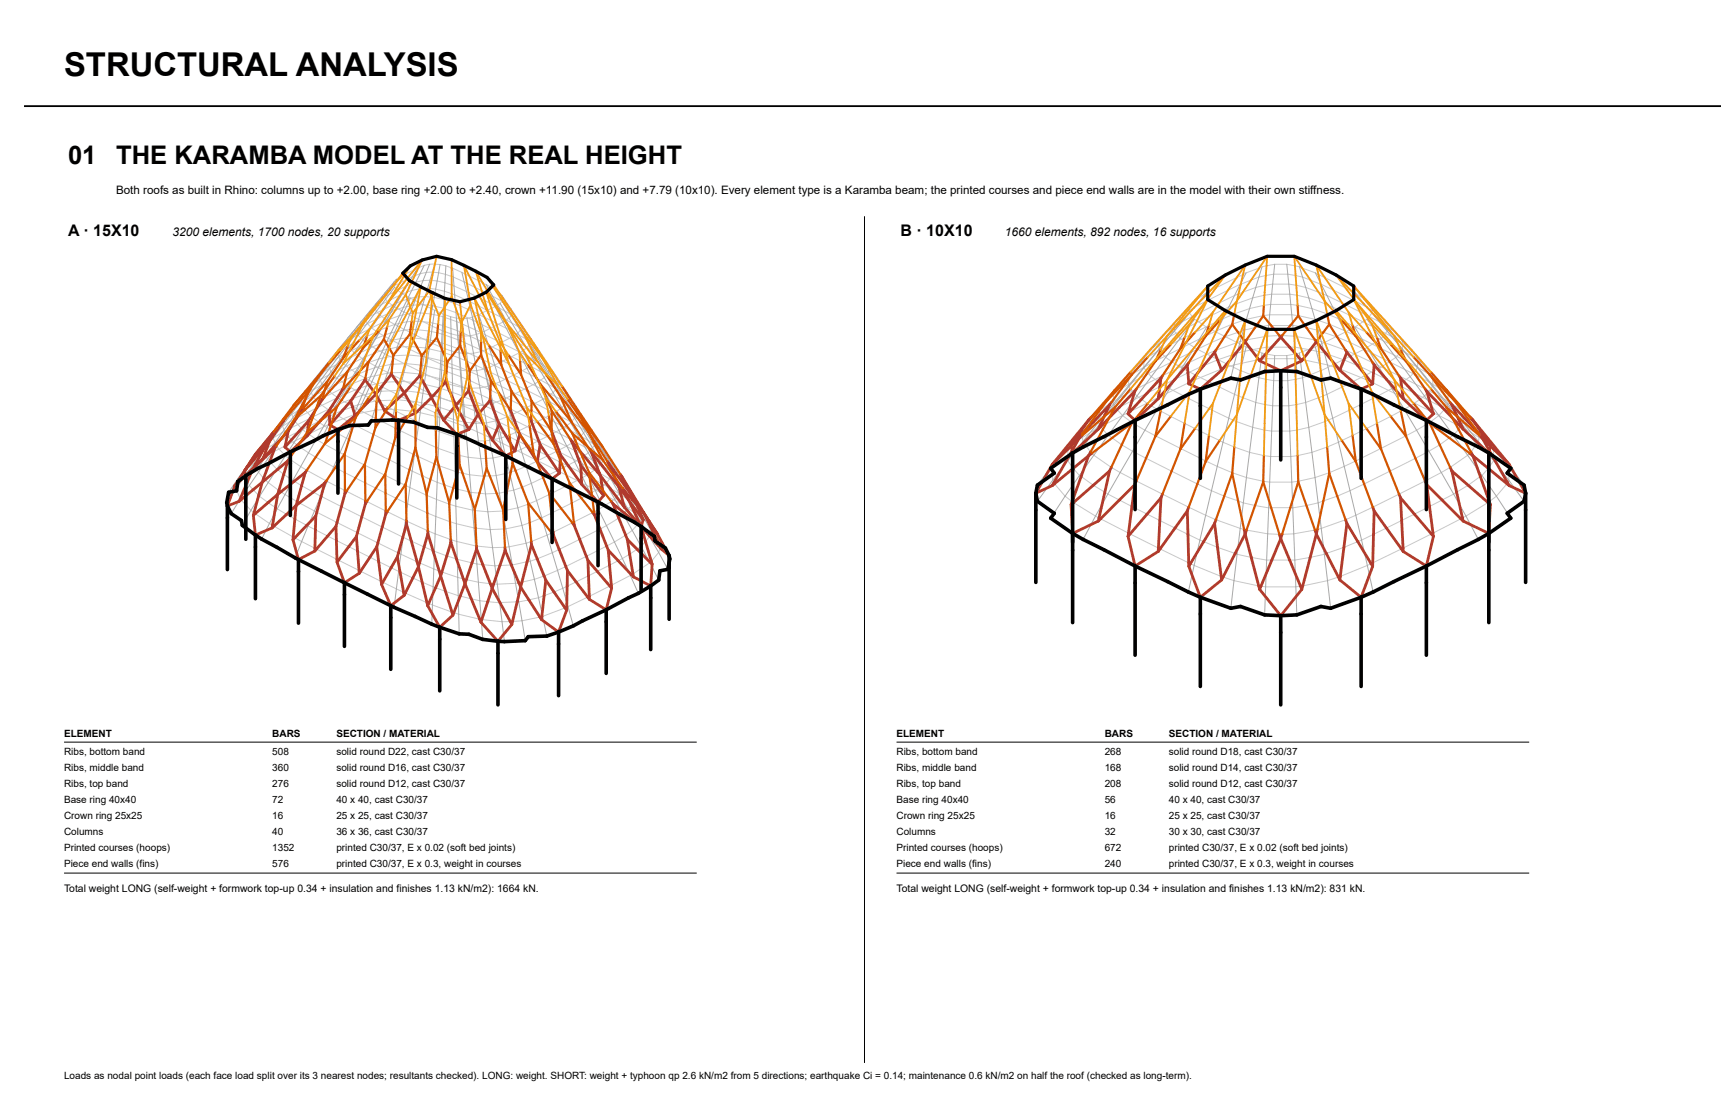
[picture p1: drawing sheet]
<svg xmlns="http://www.w3.org/2000/svg" width="432mm" height="279mm" viewBox="0 0 432 279" stroke-linecap="round" stroke-linejoin="round" font-family="sans-serif">
<defs><g id="words">
<text font-size="8.2" x="16" y="19">STRUCTURAL ANALYSIS</text>
<g font-size="6.4">
<text x="17" y="41">01</text>
<text x="29" y="41">THE KARAMBA MODEL AT THE REAL HEIGHT</text>
</g>
<g font-size="4">
<text x="17" y="59">A · 15X10</text>
<text x="224.9" y="59">B · 10X10</text>
</g>
<g font-size="3">
<text x="43" y="59">3200 elements, 1700 nodes, 20 supports</text>
<text x="250.9" y="59">1660 elements, 892 nodes, 16 supports</text>
</g>
<text font-size="2.9" x="29" y="48.5">Both roofs as built in Rhino: columns up to +2.00, base ring +2.00 to +2.40, crown +11.90 (15x10) and +7.79 (10x10). Every element type is a Karamba beam; the printed courses and piece end walls are in the model with their own stiffness.</text>
<g font-size="2.6">
<text x="16" y="222.6">Total weight LONG (self-weight + formwork top-up 0.34 + insulation and finishes 1.13 kN/m2): 1664 kN.</text>
<text x="223.9" y="222.6">Total weight LONG (self-weight + formwork top-up 0.34 + insulation and finishes 1.13 kN/m2): 831 kN.</text>
</g>
<g font-size="2.5">
<text x="16" y="184">ELEMENT</text>
<text x="68" y="184">BARS</text>
<text x="84" y="184">SECTION / MATERIAL</text>
<text x="223.9" y="184">ELEMENT</text>
<text x="275.9" y="184">BARS</text>
<text x="291.9" y="184">SECTION / MATERIAL</text>
<text x="16" y="188.6">Ribs, bottom band</text>
<text x="68" y="188.6">508</text>
<text x="84" y="188.6">solid round D22, cast C30/37</text>
<text x="223.9" y="188.6">Ribs, bottom band</text>
<text x="275.9" y="188.6">268</text>
<text x="291.9" y="188.6">solid round D18, cast C30/37</text>
<text x="16" y="192.6">Ribs, middle band</text>
<text x="16" y="196.6">Ribs, top band</text>
<text x="68" y="192.6">360</text>
<text x="68" y="196.6">276</text>
<text x="84" y="192.6">solid round D16, cast C30/37</text>
<text x="84" y="196.6">solid round D12, cast C30/37</text>
<text x="223.9" y="192.6">Ribs, middle band</text>
<text x="223.9" y="196.6">Ribs, top band</text>
<text x="275.9" y="192.6">168</text>
<text x="275.9" y="196.6">208</text>
<text x="291.9" y="192.6">solid round D14, cast C30/37</text>
<text x="291.9" y="196.6">solid round D12, cast C30/37</text>
<text x="16" y="200.6">Base ring 40x40</text>
<text x="68" y="200.6">72</text>
<text x="84" y="200.6">40 x 40, cast C30/37</text>
<text x="223.9" y="200.6">Base ring 40x40</text>
<text x="275.9" y="200.6">56</text>
<text x="291.9" y="200.6">40 x 40, cast C30/37</text>
<text x="16" y="204.6">Crown ring 25x25</text>
<text x="16" y="208.6">Columns</text>
<text x="68" y="204.6">16</text>
<text x="68" y="208.6">40</text>
<text x="84" y="204.6">25 x 25, cast C30/37</text>
<text x="84" y="208.6">36 x 36, cast C30/37</text>
<text x="223.9" y="204.6">Crown ring 25x25</text>
<text x="223.9" y="208.6">Columns</text>
<text x="275.9" y="204.6">16</text>
<text x="275.9" y="208.6">32</text>
<text x="291.9" y="204.6">25 x 25, cast C30/37</text>
<text x="291.9" y="208.6">30 x 30, cast C30/37</text>
<text x="16" y="212.6">Printed courses (hoops)</text>
<text x="68" y="212.6">1352</text>
<text x="84" y="212.6">printed C30/37, E x 0.02 (soft bed joints)</text>
<text x="223.9" y="212.6">Printed courses (hoops)</text>
<text x="275.9" y="212.6">672</text>
<text x="291.9" y="212.6">printed C30/37, E x 0.02 (soft bed joints)</text>
<text x="16" y="216.6">Piece end walls (fins)</text>
<text x="68" y="216.6">576</text>
<text x="84" y="216.6">printed C30/37, E x 0.3, weight in courses</text>
<text x="223.9" y="216.6">Piece end walls (fins)</text>
<text x="275.9" y="216.6">240</text>
<text x="291.9" y="216.6">printed C30/37, E x 0.3, weight in courses</text>
<text x="16" y="269.4">Loads as nodal point loads (each face load split over its 3 nearest nodes; resultants checked). LONG: weight. SHORT: weight + typhoon qp 2.6 kN/m2 from 5 directions; earthquake Ci = 0.14; maintenance 0.6 kN/m2 on half the roof (checked as long-term).</text>
</g>
</g></defs>
<path d="M6 26.5h423.8" fill="none" stroke="#000" stroke-width=".45"/>
<g fill="none" stroke="#c8c8c8" stroke-width=".25">
<path d="M92.4 77.7l1.9-1.2 3.1-1.6a17.1 17.1 0 0 1 9.9-2.9 29.5 29.5 0 0 1 10.1 3.3l8.8 4.5a18 18 0 0 1 6 4.1l.4 1-.2 1a13.3 13.3 0 0 1-5.9 3.8 19.3 19.3 0 0 1-9.4 2.9 25.4 25.4 0 0 1-10.6-3.3l-8.8-4.4a18 18 0 0 1-6-4.2l-.4-1 .2-.9zM94.6 75.1l1.7-1.1 3.1-1.6a14.2 14.2 0 0 1 9.8-2.3 38.5 38.5 0 0 1 10.9 4.5l4.5 2.3a16.6 16.6 0 0 1 5.3 3.6l.4 .9-.2 .9a14 14 0 0 1-5.6 3.5 14.2 14.2 0 0 1-9.8 2.3 38.5 38.5 0 0 1-10.9-4.4l-.9-.5a34.5 34.5 0 0 1-8-4.5l-.9-1-.4-.9 .2-.8zM96.8 72.4l1.5-1 3.1-1.5a11.8 11.8 0 0 1 8.1-1.8 31.5 31.5 0 0 1 9.2 3.7l4.3 2.1a15.1 15.1 0 0 1 4.6 3.2l.3 .8a3.5 3.5 0 0 1-2.3 2.5l-3.1 1.6a11.8 11.8 0 0 1-11.8 .7l-9.8-4.8a14.6 14.6 0 0 1-4.6-3.2l-.3-.8 .1-.7zM99 69.7l1.3-.8 3.2-1.6a9.8 9.8 0 0 1 9.5-.3l8.4 4a13.3 13.3 0 0 1 3.9 2.8l.3 .6a3 3 0 0 1-2 2.2l-3.2 1.5a9.7 9.7 0 0 1-9.5 .4l-8.4-4.1a13.1 13.1 0 0 1-3.9-2.7l-.3-.7 .1-.6zM115.3 79.5v.1M294.7 79a109.7 109.7 0 0 1 19.7-9.8 18.4 18.4 0 0 1 12.9 .7l2.6 1.1 11.5 5.7 3.6 2.3 1.4 1.9v1.7l-1.4 1.9-3.6 2.3-11.6 5.7a22.2 22.2 0 0 1-11.7 2.5 24.1 24.1 0 0 1-8.2-2.5l-11.6-5.7-3.6-2.3-1.4-1.9v-1.7zM298.3 76.7v.1M298.3 75l.7-.3a69.1 69.1 0 0 1 11.4-6.2 18.9 18.9 0 0 1 14.1-1.9l.7 .3a105.6 105.6 0 0 1 13.2 6.2l3 1.9 1.2 1.6v1.5l-1.2 1.6-.7 .4a68.4 68.4 0 0 1-11.4 6.1 18.9 18.9 0 0 1-14.1 2l-.7-.4a105.6 105.6 0 0 1-13.2-6.1l-3-2-1.2-1.6v-1.5zM74.8 99.5a35 35 0 0 1 6.8-4l5.1-2.5a36.9 36.9 0 0 1 11.7-4.2 32.5 32.5 0 0 1 16.5 2.9 389.7 389.7 0 0 1 30 15 17.1 17.1 0 0 1 5.6 4.8l.6 1.7-.4 1.8a11.8 11.8 0 0 1-5.2 4.2l-8.3 4.3a37.2 37.2 0 0 1-11.7 4.1 32.6 32.6 0 0 1-16.5-2.9 384.4 384.4 0 0 1-30-15 17.1 17.1 0 0 1-5.6-4.8l-.6-1.6 .4-1.9zM77 96.7a97.4 97.4 0 0 1 18.6-9.3 24.4 24.4 0 0 1 15.1 .6l4 1.4a367.3 367.3 0 0 1 28.3 14.1 19.9 19.9 0 0 1 5 4.3l.4 1a2.7 2.7 0 0 1-.9 3.4l-.6 .9a97.4 97.4 0 0 1-18.6 9.3 24.4 24.4 0 0 1-15.1-.6l-4-1.4a371.4 371.4 0 0 1-28.3-14.1 20.2 20.2 0 0 1-5-4.2l-.4-1.1a2.7 2.7 0 0 1 .9-3.4zM79.2 94a27.4 27.4 0 0 1 5.7-3.4 71.1 71.1 0 0 1 11.7-5.3 26.9 26.9 0 0 1 17.9 1.8 320.7 320.7 0 0 1 26.7 13.4l2.8 2 1 .9a3.2 3.2 0 0 1 1.4 3.4 6.1 6.1 0 0 1-2.7 3.2 103.8 103.8 0 0 1-16.4 8 27.4 27.4 0 0 1-18.8-2.2l-5-2.2a233.9 233.9 0 0 1-20.8-10.8 15.5 15.5 0 0 1-4.6-3.8l-.7-1.7a3.9 3.9 0 0 1 1.8-3.3zM81.4 91.2a87.3 87.3 0 0 1 16.3-8.1 25.4 25.4 0 0 1 17.3 2 342.9 342.9 0 0 1 24.1 12.1l2.8 2a4.9 4.9 0 0 1 2.2 3.9l-.2 .9a14.4 14.4 0 0 1-6.1 4.4l-4.9 2.4a23.6 23.6 0 0 1-18.2 2.9 77.2 77.2 0 0 1-15.9-6.8l-8.8-4.4a40 40 0 0 1-8.6-5.5l-1-1.1-.7-1.6 .3-1.5z"/>
<path d="M83.6 88.5a83.8 83.8 0 0 1 15.1-7.5 23.7 23.7 0 0 1 16.4 1.9 321.2 321.2 0 0 1 22 11.1 8.9 8.9 0 0 1 4.7 4.9v.8a7.7 7.7 0 0 1-4.2 3.9l-8.3 4.1a19.7 19.7 0 0 1-15.9 1.3 71.1 71.1 0 0 1-11.6-4.9 185.2 185.2 0 0 1-15.1-7.8 8.9 8.9 0 0 1-4.6-4.9l.2-1.4zM85.8 85.8l2.5-1.6a64.5 64.5 0 0 1 11.4-5.4 22.2 22.2 0 0 1 15.4 1.9l5 2.4a185 185 0 0 1 15.1 7.8 8.2 8.2 0 0 1 4.3 4.5l-.1 .9a7.7 7.7 0 0 1-3.8 3.4 65.2 65.2 0 0 1-11.4 5.3 22.2 22.2 0 0 1-15.4-1.9l-14.6-7.1a39.3 39.3 0 0 1-8.5-5.2l-.8-1-.5-1.4 .2-1.3zM90.2 80.4l2.1-1.4 8-3.9a14.7 14.7 0 0 1 5.9-1.1 28 28 0 0 1 11.4 3.6 110.4 110.4 0 0 1 14.9 7.9 3.8 3.8 0 0 1 2.3 2.9l-.1 1.1-1 1.1h-.3l-1.8 1.3a54.9 54.9 0 0 1-9.5 4.5 18.6 18.6 0 0 1-11.9-1.2 129.9 129.9 0 0 1-18.8-9.7 3.9 3.9 0 0 1-2.3-2.9l.1-1.1zM110 99.3l-5.2-2.3-10.3-5.2a33 33 0 0 1-6-3.7l-1.3-1.3-.5-1.3 .2-1.2 1.1-1.2 2.3-1.5a58.7 58.7 0 0 1 10.5-4.9l1.6-.2a12.8 12.8 0 0 1 6.3 0l2.1 .4 3.1 1.1a263.3 263.3 0 0 1 19 9.5 11.4 11.4 0 0 1 3.4 2.8l.4 .3 .5 1.3-.2 1.2-.6 .4-.5 .8-2.3 1.5a61.1 61.1 0 0 1-10.5 4.9 16.4 16.4 0 0 1-10-.3M276.8 99.3a50.4 50.4 0 0 1 9.4-5.7 281.8 281.8 0 0 1 19.5-9.4 37.3 37.3 0 0 1 17.2-3 55.6 55.6 0 0 1 17.8 6 251.8 251.8 0 0 1 18.9 9.8l3.3 2.3 1.4 1.5 1.1 1.7v3l-1.1 1.7-1.4 1.5a51.3 51.3 0 0 1-9.4 5.7 277.3 277.3 0 0 1-19.5 9.5 37.3 37.3 0 0 1-17.2 2.9 55.6 55.6 0 0 1-17.8-6 255.6 255.6 0 0 1-18.9-9.7l-3.3-2.4-1.4-1.5-1.1-1.7v-3l1.1-1.7zM280.3 95.2a79.4 79.4 0 0 1 14.6-8.2l6.2-3.1a48.5 48.5 0 0 1 16-5.3 31.5 31.5 0 0 1 14.8 2.3 273.1 273.1 0 0 1 25 12.5l2.4 1.8 1.9 2.1 .4 .8v2.8l-.4 .8-1.9 2.1a77.8 77.8 0 0 1-14.5 8.2l-6.2 3.1a49.2 49.2 0 0 1-16 5.3 31.7 31.7 0 0 1-14.9-2.4 276.5 276.5 0 0 1-25-12.5l-2.4-1.7-1.8-2.1-.4-.8v-2.8l.4-.8zM283.9 91.1a65 65 0 0 1 11.9-6.8l6.1-3a47.7 47.7 0 0 1 15.4-5.3 33.3 33.3 0 0 1 17.8 4l12.2 6a50.1 50.1 0 0 1 8.5 5.1 4.5 4.5 0 0 1 0 7.8 65 65 0 0 1-11.9 6.8l-6.1 3a47.7 47.7 0 0 1-15.4 5.3 33.3 33.3 0 0 1-17.8-4l-12.2-6a50.1 50.1 0 0 1-8.5-5.1 4.5 4.5 0 0 1 0-7.8zM287.5 87a51 51 0 0 1 9.3-5.4l5.9-2.9a45.9 45.9 0 0 1 14.9-5.2 29.8 29.8 0 0 1 15.2 3.2l10.8 5.3a47.9 47.9 0 0 1 8.6 5 4.1 4.1 0 0 1 0 7 51 51 0 0 1-9.3 5.5l-5.9 2.9a46.2 46.2 0 0 1-14.9 5.2 29.9 29.9 0 0 1-15.2-3.2l-10.8-5.3a47.9 47.9 0 0 1-8.6-5.1 4 4 0 0 1 0-7zM291.1 83l4.1-2.6 9.3-4.8a49.5 49.5 0 0 1 11.5-4.4 23.6 23.6 0 0 1 14.4 2.2l10.4 5.1a46.6 46.6 0 0 1 7.8 4.5l1.6 2.1v2l-1.6 2.1-4.1 2.7-9.3 4.7a49.5 49.5 0 0 1-11.5 4.4 23.6 23.6 0 0 1-14.4-2.1l-10.4-5.1a47.6 47.6 0 0 1-7.8-4.6l-1.6-2.1v-2zM61.2 117.3l.3-.3a53.5 53.5 0 0 1 10.1-5.9l5.5-2.7a71 71 0 0 1 11.5-4.9 32.8 32.8 0 0 1 15.1-.7 73 73 0 0 1 19 6.6l11.5 5.6a292.1 292.1 0 0 1 22.4 11.7 26.7 26.7 0 0 1 7.3 6.1l1.1 2.6-.1 1.1a5.7 5.7 0 0 1-2.5 3.9 53.5 53.5 0 0 1-10.1 5.9l-5.5 2.8a72.2 72.2 0 0 1-11.5 4.8 33.1 33.1 0 0 1-15.1 .8 74.1 74.1 0 0 1-19-6.6l-11.5-5.7a282.3 282.3 0 0 1-22.4-11.7 26.7 26.7 0 0 1-7.3-6.1l-1.1-2.6 .1-1.3 .4-1.2zM63.8 113.9l2.8-2a158 158 0 0 1 22.8-10.8 33.9 33.9 0 0 1 20.1 .5 139.2 139.2 0 0 1 22 9.6l8.4 4.2a161.7 161.7 0 0 1 17 9.4 22 22 0 0 1 4.7 4.3l1 2.5-.4 2.4a19.9 19.9 0 0 1-7.8 6l-10.5 5.3a42.7 42.7 0 0 1-14.7 5 38.4 38.4 0 0 1-17.9-2.6 166.2 166.2 0 0 1-18.9-8.6l-8.4-4.2a161.7 161.7 0 0 1-17.1-9.4 22 22 0 0 1-4.6-4.3l-1.1-2.5 .5-2.4zM66 110.9a64.6 64.6 0 0 1 11.5-6.5 81.2 81.2 0 0 1 12.9-5.7 33.3 33.3 0 0 1 19.2 .5l6 2.1a507.2 507.2 0 0 1 33.5 16.5 40 40 0 0 1 9 6.1 5 5 0 0 1 1.2 7 22.3 22.3 0 0 1-7.8 5.4 129.1 129.1 0 0 1-18 8.3 33.6 33.6 0 0 1-19.2-.4 130.2 130.2 0 0 1-19.9-8.6l-15.9-8a52 52 0 0 1-12.7-8.2 5 5 0 0 1-1.2-6.9z"/>
<path d="M68.2 108a60.2 60.2 0 0 1 10.9-6.2 63.2 63.2 0 0 1 13.1-5.5 25 25 0 0 1 11.1-.8 65.5 65.5 0 0 1 20 6.9l20.4 10.2a67 67 0 0 1 11.1 6.8 7.9 7.9 0 0 1 3.2 4.7l-.4 2.1-1.7 1.9a17.7 17.7 0 0 1-6.1 4 122.9 122.9 0 0 1-17.4 8 30.6 30.6 0 0 1-18.4-.5 114.3 114.3 0 0 1-18.5-8l-10.2-5.1a85.1 85.1 0 0 1-16-9.3 9.6 9.6 0 0 1-3.4-4.8l.4-2.2zM70.4 105.1l4-2.6a210.5 210.5 0 0 1 16.8-8 29.6 29.6 0 0 1 20.1 .5 224.6 224.6 0 0 1 26.1 12.1l4.8 2.4a64.4 64.4 0 0 1 10.4 6.4l2.2 2.4a3.9 3.9 0 0 1 .5 4.2 17.2 17.2 0 0 1-7.3 5.5l-9.8 4.9a29.9 29.9 0 0 1-25.6 1.8 220.2 220.2 0 0 1-26.1-12l-4.8-2.5a64.4 64.4 0 0 1-10.4-6.4l-2.2-2.3a3.9 3.9 0 0 1-.5-4.2zM72.6 102.3a108.7 108.7 0 0 1 16.4-8.7 27.6 27.6 0 0 1 22.5-.8 250.5 250.5 0 0 1 28.7 13.4 64.6 64.6 0 0 1 10.3 6.3l2 2.2a3.7 3.7 0 0 1 .5 4 15.7 15.7 0 0 1-5.5 4.5l-4.7 2.4a77.6 77.6 0 0 1-12.4 5.6 28.4 28.4 0 0 1-18-.9 214.7 214.7 0 0 1-23.6-11l-5.1-2.5a64.6 64.6 0 0 1-10.3-6.3l-2.1-2.2a3.7 3.7 0 0 1-.4-4zM266 112.2l2.1-1.6a122.8 122.8 0 0 1 14.1-7.8l7.1-3.6a116.9 116.9 0 0 1 18.9-8.1 41 41 0 0 1 16.6-1.4 60.7 60.7 0 0 1 17.6 5.6l15.5 7.7a114 114 0 0 1 14 7.8 13 13 0 0 1 4.9 5.4v3.7a13.1 13.1 0 0 1-4.9 5.3l-.3 .3a118.9 118.9 0 0 1-14.1 7.8l-7.5 3.8a116.8 116.8 0 0 1-18.5 7.9 41.3 41.3 0 0 1-16.6 1.4 60.7 60.7 0 0 1-17.6-5.7l-15.5-7.6a90 90 0 0 1-15.8-9.2l-2.7-3.1-.4-.9v-3.7l.4-.9zM269.6 107.8l.4-.2a73.5 73.5 0 0 1 12.7-7.5l14-7a67.1 67.1 0 0 1 15.8-5.8 38.2 38.2 0 0 1 18.7 1 114.4 114.4 0 0 1 18.8 8.3l7 3.5a80 80 0 0 1 13.1 7.7l1.6 1.8 1.3 1.9v3.5a15.4 15.4 0 0 1-6.3 6.2l-3.7 2.2-20 10a96.9 96.9 0 0 1-12.3 5 36.7 36.7 0 0 1-22.2-.2 116.8 116.8 0 0 1-18.9-8.2l-6.9-3.5a80 80 0 0 1-13.1-7.8l-1.6-1.8-1.3-1.9v-3.5l1.3-1.9zM272.3 104.3l.4-.3a49.9 49.9 0 0 1 11.1-6.9l6.5-3.3a109.8 109.8 0 0 1 20.4-8.8 34.9 34.9 0 0 1 19.3 .3 117.9 117.9 0 0 1 19.4 8.5l6.5 3.3a49.2 49.2 0 0 1 11.4 7.2l1.9 2.7 .3 1.8-.3 1.4-2.2 3a49.9 49.9 0 0 1-11.1 6.9l-6.5 3.3a109.8 109.8 0 0 1-20.4 8.8 34.9 34.9 0 0 1-19.3-.3 117.9 117.9 0 0 1-19.4-8.5l-6.5-3.3a49.2 49.2 0 0 1-11.5-7.2l-1.8-2.7-.3-1.4 .3-1.8z"/>
</g>
<g fill="none" stroke="#a9a9a9" stroke-width=".25">
<path d="M98.3 71a1018.5 1018.5 0 0 0-39.4 51l-2.3 3.5M98.4 70.4l-4.6 5.6a925.2 925.2 0 0 0-34.4 43.5l-2.3 3.4M98.6 71.7l-9.1 12a761.6 761.6 0 0 0-31.8 44.5M99 69.7a872.5 872.5 0 0 0-37.4 47.2l-2.2 3.3M99.2 72.4l-21.5 31.6a540.7 540.7 0 0 0-17.2 27.2M100.3 68.9l-8 10.1a557.4 557.4 0 0 0-27.8 37.9M100.4 73.3l-3.9 6.5a1033.2 1033.2 0 0 0-31.2 54.8M102.5 74.4a1310.1 1310.1 0 0 0-28.8 64.9M104.3 66.9l-6.6 11a403.9 403.9 0 0 0-17 30.9M105.9 66.3l-8.2 16.8a343.9 343.9 0 0 0-10.4 23.2M107.3 66l-6.5 16.4a370.8 370.8 0 0 0-8.1 22.7M108.5 77.5l-6.1 44.2-4 29.9"/>
<path d="M108.6 65.9l-3 10.2a510.9 510.9 0 0 0-7.7 28.8M109.9 66l-4.4 25.2-2.2 14.2M110.9 78.5l-3.1 77.3M111.3 66.4l-2.1 40.4M112.5 79.1l2.2 79.2M113 67l3.1 42.2M114 79.4l6.6 80.2M115.3 79.6l7.1 52.6 3.6 28M115.3 68l6.2 26.7 4 18.7M116.6 79.5l10.5 57 4.1 23.5M118 79.2l12.4 52 6.2 27.6M119.6 78.6l6.6 20.9a1788.5 1788.5 0 0 1 17 56.8"/>
<path d="M121.4 71l11.2 20.5a616 616 0 0 1 17.6 34.3M123.5 72.2a1165.8 1165.8 0 0 1 33.1 54.5l2 3.8M123.6 76.6l8 15.3a1226.4 1226.4 0 0 1 27.8 56.2M124.7 73l12.5 18.9a977.6 977.6 0 0 1 30.1 47.6M124.9 75.7l2.2 3.7a1693 1693 0 0 1 35.2 61.1l2.2 4.3M125.3 73.8l2.3 3.3a1059.3 1059.3 0 0 1 38.6 59.7M125.5 75.1a1561.4 1561.4 0 0 1 39 62.8l2.3 4.2M125.6 74.4l2.3 3.5M297.1 76.6a1071.9 1071.9 0 0 0-34.2 39.6l-3.8 4.9M298.3 79.7a1332.1 1332.1 0 0 0-32.3 44.2l-3.6 5.5M298.3 75a916.4 916.4 0 0 0-32.3 37.2l-3.6 4.7M301.3 73.1l-8 9.5"/>
<path d="M311.2 68.1l-2.9 5.7a356.6 356.6 0 0 0-11.5 24.7M315.2 66.6a486.3 486.3 0 0 0-7.8 27.8M318.3 66l-2.5 26.8M321.4 66l2.5 26.8M324.5 66.6l4.7 15.9 3.1 11.9M328.5 68.1l2.9 5.7a356.6 356.6 0 0 1 11.5 24.7M338.4 73.1l27 32.4a406.3 406.3 0 0 1 15.2 19.7M341.4 75a916.4 916.4 0 0 1 32.3 37.2l3.6 4.7M341.4 79.7a1269.2 1269.2 0 0 1 32.3 44.2l3.6 5.5M342.6 76.6a1071.9 1071.9 0 0 1 34.2 39.6l3.8 4.9M133.3 86l2.1 3.3a797.1 797.1 0 0 1 28 44.6M292.1 84.1l-9.3 11.3a268.5 268.5 0 0 0-12.3 16.2"/>
<path d="M295.2 80.4a833.3 833.3 0 0 0-36.1 44.8M301.3 81.7a1196.8 1196.8 0 0 0-30.8 53M311.2 86.6l-10.1 42-4.3 19.2M315.2 88.2l-7.8 63.7M318.3 88.8l-2.5 64.7M321.4 88.8l2.5 64.7M324.5 88.2l7.8 63.7M328.5 86.6l10.1 42 4.3 19.2M338.4 81.7l18.5 31 6.1 10.7 6.2 11.3M344.5 80.4a519.9 519.9 0 0 1 24.7 31.2"/>
</g>
<g fill="none" stroke="#b03a2e" stroke-width=".7">
<path d="M80.5 99.7l-3.4 5.4M80.6 99.4l-.1 .3M81 99.2l-.5 .5M85.6 97.2l-3.4 5.3M85.7 96.8l-.1 .4M86.1 96.7l-.5 .5M91.2 94.8l-3.6 5.3M91.2 94.8l2.7 3.6M91.2 94.5v.3M93.9 98.4l-5.2 5.4M93.9 98.4l2.2 4.2M97.7 93.4l-3.8 5"/>
<path d="M97.7 93.4l3.3 4.7M97.8 93.1l-.1 .3M101 98.1l-4.9 4.5M101 98.1l2.8 5M104.9 93.8l-3.9 4.3M104.9 93.8l2.9 5.5M104.9 93.4v.4M107.8 99.3l-4 3.8M107.8 99.3l3 5.6M111.3 95.4l-3.5 3.9M111.3 95.4l2.5 5.8M111.3 95v.4"/>
<path d="M117 97.6l-3.2 3.6M117 97.6l2.4 5.9M117.1 97.2l-.1 .4M122.4 100l-3 3.5M122.4 100l2.3 5.9M122.4 99.6v.4M283.4 97.7l-9.1 9.4M283.4 97.7l-1.7 5.6M283.8 97.1l-.4 .6M289.3 99.6l-5.8 5.4-1.8-1.7M289.9 94.4l-8.2 8.9M289.9 94.4l-.6 5.2"/>
<path d="M290.3 93.8l-.4 .6M296.5 91.1l-7.2 8.5M296.5 91.1l.4 4.7M296.9 90.6l-.4 .5M303.3 88l-6.4 7.8M303.3 88l1.8 4.4M303.7 87.4l-.4 .6M305.1 92.4l-5.3 4.8-2.9-1.4M310.7 85l.3 .3M311 85.3l-5.9 7.1M311 85.3l3.6 4.8M311.3 84.9l-.3 .4"/>
<path d="M314.6 90.1l5.2 2.5 5.3-2.5M319.5 83.8l.3 .4M319.8 84.2l-5.2 5.9M319.8 84.2l5.3 5.9M320.2 83.8l-.4 .4M328.4 84.9l.3 .4M328.7 85.3l-3.6 4.8M328.7 85.3l5.9 7.1M329 85l-.3 .3M334.6 92.4l5.3 4.8 2.9-1.4M336 87.4l.4 .6M336.4 88l-1.8 4.4"/>
<path d="M336.4 88l6.4 7.8M342.8 90.6l.4 .5M343.2 91.1l-.4 4.7M343.2 91.1l7.2 8.5M349.4 93.8l.4 .6M349.8 94.4l.6 5.2M349.8 94.4l8.2 8.9M350.4 99.6l5.8 5.4 1.8-1.7M355.9 97.1l.4 .6M356.3 97.7l1.7 5.6M356.3 97.7l9.1 9.4M63.2 117l-3.5 8.2"/>
<path d="M63.2 117l-4.6 4.3M63.8 113.5l-5.2 7.8M63.8 113.5l-2.6 3.8M67.2 110.3l-6.2 7.3 .4 1.2 4.3-4.3M67.2 110.3l-1.5 4.2M68 108.3l-4.8 8.7M68 108.3l-4.2 5.2M68.4 107.8l-.4 .5M68.6 111.9l-5.4 5.1M68.6 111.9l-3.1 8.5M69 111.3l-.4 .6M70.8 105l-7 8.5"/>
<path d="M70.8 105l-3.6 5.3M71.2 104.5l-.4 .5M71.9 115.1l-6.4 5.3M71.9 115.1l-2.6 8.3M72 107.6l-6.3 6.9M72 107.6l-.9 4M72.2 114.5l-.3 .6M75.4 102.3l-3.4 5.3M75.5 101.9l-.1 .4M75.9 101.7l-.5 .6M76.2 118l-2.3 8.2M76.2 118l-6.9 5.4"/>
<path d="M76.6 117.4l-.4 .6M76.7 108.8l-4.2 4-1.4-1.2M77.1 105.1l-6 6.5M77.1 105.1l-.4 3.7M82.2 102.5l-5.5 6.3M82.2 102.5l.2 3.6M87.6 100.1l-5.2 6M87.6 100.1l1.1 3.7M88.7 103.8l-4.3 3.5-2-1.2M96.1 102.6l3.4 2.4 4.3-1.9M110.8 104.9l3.3 3.6 3-1.3M113.8 101.2l-3 3.7"/>
<path d="M113.8 101.2l3.3 6M119.4 103.5l-2.3 3.7M119.4 103.5l3.6 6.4M123 109.9l3.3 3.9 2.3-1.2M124.7 105.9l-1.7 4M124.7 105.9l3.9 6.7M127.2 102l.3 .5M127.5 102.5l2.3 6M127.5 102.1v.4M129.8 108.5l-1.2 4.1M129.8 108.5l4.4 6.9M132.3 104.5l.3 .6"/>
<path d="M132.6 105.1l2.3 5.9M132.6 104.7v.4M134.2 115.4l3.7 4.2 1.8-1.5M134.9 111l-.7 4.4M134.9 111l4.8 7.1M137.4 107.1l.3 .5M137.7 107.6l2.3 6M137.7 107.2v.4M140 113.6l-.3 4.5M140 113.6l5.3 7.3M142.4 109.6l.4 .6M142.8 110.2l2.2 5.9"/>
<path d="M142.8 110.2l7.2 8.6M145 116.1l.3 4.8M145 116.1l5.7 7.6M147.3 112.3l.4 .6M147.7 112.9l2.3 5.9M147.7 112.9l6.8 8.6M150 118.8l.7 4.9M150 118.8l5.9 7.9M151.7 115.2l.3 .5M152 115.7l2.5 5.8M152 115.7l6.4 8.9M154.9 118.4l.4 .5"/>
<path d="M155.3 118.9l3.1 5.7M155.3 118.9l5.4 9.1M262.8 116l-4.1 7.1 4.1-1.9M269.5 109.3l-6.7 11.9M269.5 109.3l-6.7 6.7M270.2 108.8l-.7 .5M270.2 108.4l-.7 .9M271.9 113.8l-4.4 12.2M271.9 113.8l-9.1 7.4M271.9 104.9l-9.1 11.1M271.9 104.9l-4.4 6.3M272.3 112.9l-.4 .9"/>
<path d="M272.3 104.3l-.4 .6M272.7 113.2l-.8 .6M272.7 104l-.8 .9M274.3 107.1l-6.4 6-.4-1.9M277.1 117.6l-2.8 12.5M277.1 117.6l-9.6 8.4M277.1 101.1l-9.6 10.1M277.1 101.1l-2.8 6M277.5 116.7l-.4 .9M277.5 100.5l-.4 .6M362.2 100.5l.4 .6M362.2 116.7l.4 .9"/>
<path d="M362.6 101.1l2.8 6M362.6 101.1l9.6 10.1M362.6 117.6l9.6 8.4M362.6 117.6l2.8 12.5M365.4 107.1l6.4 6 .4-1.9M367 104l.8 .9M367 113.2l.8 .6M367.3 104.3l.5 .6M367.3 112.9l.5 .9M367.8 104.9l4.4 6.3M367.8 104.9l9.1 11.1M367.8 113.8l9.1 7.4"/>
<path d="M367.8 113.8l4.4 12.2M369.5 108.4l.6 .9M369.5 108.8l.6 .5M370.1 109.3l6.8 6.7M370.1 109.3l6.8 11.9M376.9 116l4.1 7.1-4.1-1.9M58.6 121.3l-1.8 5 2.9-1.1M63.3 128.7l.5 4.9 4.1-1.8M65.5 120.4l-2.2 8.3M65.5 120.4l-5.8 4.8M69.3 123.4l-1.4 8.4M69.3 123.4l-6 5.3"/>
<path d="M73.2 134.7l1.3 5 4.1-2.1M73.9 126.2l-.7 8.5M73.9 126.2l-6 5.6M78.9 128.8l-.3 8.8M78.9 128.8l-5.7 5.9M81.1 120.6l-2.2 8.2M81.1 120.6l-7.2 5.6M81.5 120.1l-.4 .5M83.9 131.4l.3 9M83.9 131.4l-5.3 6.2M86.1 123.2l-2.2 8.2M86.1 122.5v.7"/>
<path d="M86.5 122.7l-.4 .5M89 134l.7 9.1M89 134l-4.8 6.4M91.2 125l.1 .8M91.3 125.8l-2.3 8.2M91.6 125.2l-.3 .6M94.1 136.5l1.2 9.4M94.1 136.5l-4.4 6.6M96.3 127.6l.1 .7M96.4 128.3l-2.3 8.2M96.7 127.8l-.3 .5M99.2 139l1.7 9.6"/>
<path d="M99.2 139l-3.9 6.9M101.5 130.1v.7M101.5 130.8l3 10.7M101.5 130.8l-2.3 8.2M106.8 132.5l.1 .8M106.9 133.3l3.2 10.5M106.9 133.3l-2.4 8.2M112.6 134.7v.7M112.6 135.4l3.5 10.3M112.6 135.4l-2.5 8.4M119 136.3v.8M119 137.1l3.9 9.8 4.9 9"/>
<path d="M119 137.1l-2.9 8.6M126.1 136.6v.8M126.1 137.4l-6 18M126.1 137.4l3.9 9.2M132.7 135.2v.8M132.7 136l3.6 8.8M132.7 136l-2.7 10.6M137.8 133.1l.5 .6M138.2 132.9l.1 .8M138.3 133.7l3.4 8.8M142.9 130.5l.5 .6M143.3 130.3l.1 .8"/>
<path d="M143.4 131.1l3.4 8.8M145.3 120.9l4.1 4.5 1.3-1.7M146.8 139.9l5.9 7M146.8 139.9l.4 9.7M148 128l.5 .6M148.4 127.8l.1 .8M148.5 128.6l3.4 8.8M151.9 137.4l6.3 6.6M151.9 137.4l.8 9.5M152.7 125.2l.4 .6M153.1 125.8l7 5.7M153.1 125.8l3.6 8.9"/>
<path d="M154.5 121.5l1.4 5.2M154.5 121.5l6.1 8.3M155.5 121.9l.4 .6M155.9 122.5l4.8 5.5M155.9 122.5l4.2 9M155.9 126.7l4.2 4.8 .5-1.7M156.7 134.7l6.2 6.2M156.7 134.7l1.5 9.3M158.4 124.6l5.8 8.7 2.9 5.4-1.8-1.5M158.4 124.6l2.2 5.2M160.1 131.5l5.2 5.7M160.1 131.5l2.8 9.4"/>
<path d="M160.7 128l3.2 4.9M160.7 128l4.6 9.2M267.5 126l.4 7.2 6.4-3.1M281.7 133.9l1.8 7.4 5.8-3.6M283.4 121l-1.7 12.9M283.4 121l-9.1 9.1M283.8 120.1l-.4 .9M289.9 124.3l-.6 13.4M289.9 124.3l-8.2 9.6M290.3 123.4l-.4 .9M296.5 127.6l.4 13.8M296.5 127.6l-7.2 10.1"/>
<path d="M296.9 126.6l-.4 1M303.3 130.7l1.8 14.1M303.3 130.7l-6.4 10.7M303.7 129.8l-.4 .9M310.7 132.2l.3 1.1M311 133.3l3.6 13.9M311 133.3l-5.9 11.5M311.3 132.3l-.3 1M319.5 133.4l.3 1.1M319.8 134.5l5.3 12.7M319.8 134.5l-5.2 12.7M320.2 133.4l-.4 1.1"/>
<path d="M328.4 132.3l.3 1M328.7 133.3l5.9 11.5M328.7 133.3l-3.6 13.9M329 132.2l-.3 1.1M336 129.8l.4 .9M336.4 130.7l6.4 10.7M336.4 130.7l-1.8 14.1M342.8 126.6l.4 1M343.2 127.6l7.2 10.1M343.2 127.6l-.4 13.8M349.4 123.4l.4 .9M349.8 124.3l8.2 9.6"/>
<path d="M349.8 124.3l.6 13.4M355.9 120.1l.4 .9M356.3 121l9.1 9.1M356.3 121l1.7 12.9M358 133.9l-1.8 7.4-5.8-3.6M372.2 126l-.4 7.2-6.4-3.1M84.2 140.4l1.8 5.1 3.7-2.4M95.3 145.9l2.3 5.3 3.3-2.6M104.5 141.5l2.3 9.7M104.5 141.5l-3.6 7.1M106.8 151.2l3 5.4 3.3-3M110.1 143.8l3 9.8"/>
<path d="M110.1 143.8l-3.3 7.4M116.1 145.7l4 9.7M116.1 145.7l-3 7.9M120.1 155.4l4.3 4.7 3.4-4.2M130 146.6l5.2 8.1M130 146.6l-2.2 9.3M136.3 144.8l5.2 7.6M136.3 144.8l-1.1 9.9M141.5 152.4l-2 5.4-4.3-3.1M141.7 142.5l5.5 7.1M141.7 142.5l-.2 9.9M152.7 146.9l-1.3 5.4-4.2-2.7"/>
<path d="M162.9 140.9l-.4 5.4-4.3-2.3M296.9 141.4l2.9 7.7 5.3-4.3M314.6 147.2l5.2 6.5 5.3-6.5M342.8 141.4l-2.9 7.7-5.3-4.3"/>
</g>
<g fill="none" stroke="#d35400" stroke-width=".55">
<path d="M308.3 78.4l-.6 2.6M315.5 78.9l-4.2 6M315.5 78.9l4 4.9M315.6 76.2l-.1 2.7M324.1 76.2l.1 2.7M324.2 78.9l-4 4.9M324.2 78.9l4.2 6M331.4 78.4l.6 2.6M76.8 98l-5.6 6.5M76.8 98l-1.3 3.9M78.5 95.4l-4.9 9.3M78.5 95.4l-5.1 5.7"/>
<path d="M80.2 98.7l-3.4 9.2M80.2 98.7l-6.6 6M81 92.1l-7.6 9M81 92.1l-4.2 5.9M81.7 95.4l-5.8 6.3M81.7 95.4l-1.1 4M82.1 90.6l-3.6 4.8M83.5 93.9l-3.3 4.8M85 87.5l-4 4.6M85.6 89.5l-3.9 5.9M86.7 92.8l-5.7 6.4M86.7 92.8l-1 4"/>
<path d="M86.8 86.5l-1.2 3M87.5 96.7l-3.4 4.9M89.7 85l-4.1 4.5M90.6 87l-3.9 5.8M91.6 84l-1 3M92 90.4l-5.9 6.3M92 90.4l-.8 4.1M92.1 99.2l-3.3 5.1M94.6 82.6l-4 4.4M95.9 84.7l-3.9 5.7M95.9 84.7l2.3 4M96.7 81.7l-.8 3"/>
<path d="M98.2 88.7l-.4 4.4M102.4 83.4l-4.2 5.3M102.4 83.4l2.9 5.4M102.8 80.2l-.4 3.2M105.3 88.8l-.4 4.6M109.1 84.3l-3.8 4.5M109.1 84.3l2.6 6.1M109.4 81l-.3 3.3M111.7 90.4l-.4 4.6M114.9 86.2l-3.2 4.2M114.9 86.2l2.4 6.4M115.1 82.9l-.2 3.3"/>
<path d="M117.3 92.6l-.2 4.6M120.1 85.2v3.4M120.1 88.6l-2.8 4M120.1 88.6l2.5 6.4M122.1 86.2l3.1 4.9M122.6 95l-.2 4.6M122.6 95l4.6 7M125 87.7l.2 3.4M125.2 91.1l2.5 6.5M126.9 88.6l3.2 5M127.7 97.6l-.2 4.5M127.7 97.6l4.6 6.9"/>
<path d="M129.9 90.1l.2 3.5M130.1 93.6l2.7 6.5M131.8 91.1l3.3 5M135.1 96.1l2.7 6.5M135.1 96.1l7.6 9.2M136.4 93.6l3.4 5.1M139.8 98.7l2.9 6.6M139.8 98.7l7.3 9.4M140.3 96.4l3.4 5.2M141.8 99.7l3.6 5.3M278.4 97.4l-8.2 11M278.4 97.4l-6.1 6.9"/>
<path d="M282.3 92.9l-3.9 4.5M282.3 97.1l-3.9 4.7M282.6 93.5l-9.9 10.5M282.6 93.5l-5.1 7M286.6 89.2l-4 4.3M288.5 90.2l-4.7 6.9M289.9 87.4l-1.4 2.8M292.4 86l-3.9 4.2M294.8 87.1l-4.5 6.7M295.8 84.3l-1 2.8M298.4 83l-3.6 4.1M301.1 83.9l-4.2 6.7"/>
<path d="M301.9 81.3l-.8 2.6M304.6 80l-3.5 3.9M307.7 81l-4 6.4M307.7 81l3 4M332 81l-3 4M332 81l4 6.4M335.1 80l3.5 3.9M337.8 81.3l.8 2.6M338.6 83.9l4.2 6.7M341.3 83l3.6 4.1M343.9 84.3l1 2.8M344.9 87.1l4.5 6.7"/>
<path d="M347.3 86l3.9 4.2M349.8 87.4l1.4 2.8M351.2 90.2l4.7 6.9M353.1 89.2l3.9 4.3M357 93.5l5.2 7M357 93.5l10 10.5M357.4 92.9l3.9 4.5M357.4 97.1l3.9 4.7M361.3 97.4l6 6.9M361.3 97.4l8.2 11M73.4 101.1l-5 6.7M73.6 104.7l-4.6 6.6"/>
<path d="M76.8 107.9l-4.6 6.6M81.2 110.7l-4.6 6.7M84.1 101.6l-2.9 9.1M84.1 101.6l-7.3 6.3M86.1 113.3v9.2M86.1 113.3l-4.6 6.8M88.8 104.3l-2.7 9M88.8 104.3l-7.6 6.4M91.1 115.8l.1 9.2M91.1 115.8l-4.6 6.9M93.8 106.8l-2.7 9M94 100.2l-.2 6.6"/>
<path d="M96.2 118.4l.1 9.2M96.2 118.4l-4.6 6.8M96.9 101.7l-3.1 5.1M98.7 109.3l-2.5 9.1M98.9 102.7l-.2 6.6M101.8 104.1l-3.1 5.2M103.7 111.7l2.8 11.6M103.7 111.7l-2.4 9.2M103.8 105.1l-.1 6.6M108.8 107.4l.2 6.7M109 114.1l3.2 11.5M109 114.1l-2.5 9.2"/>
<path d="M114.5 109.4l.3 6.7M114.8 116.1l3.8 11.1M114.8 116.1l-2.6 9.5M121.1 110.1l.4 6.8M121.5 116.9l4.1 10.4M121.5 116.9l-2.9 10.3M127.2 108.6l.8 7M128 115.6l3.9 9.9M128 115.6l-2.4 11.7M129.3 107.7l4 5.6M132.3 106.3l1 7M132.8 100.1l-.2 4.6"/>
<path d="M132.8 100.1l4.6 7M133.3 113.3l3.9 9.8M134.2 105.3l4.1 5.5M137.1 103.8l1.2 7M137.8 102.6l-.1 4.6M137.8 102.6l4.6 7M138.3 110.8l3.9 9.8M138.9 102.8l4 5.4M142.7 105.3l4.6 7M142.9 108.2l7.6 6.6M142.9 108.2l4.2 9.7M143.7 101.6l3.4 6.5"/>
<path d="M143.7 101.6l6.6 9.7M145.4 105l4.9 6.3M145.4 105l5.1 9.8M147.1 117.9l5.6 7.3M147.1 117.9l1.3 9.9M147.1 108.1l4.6 7.1M150.3 111.3l4.6 7.1M150.5 114.8l5 7.1M278.4 101.8l-6.1 11.1M278.4 101.8l-8.2 7M282.6 105.6l-5.1 11.1M282.6 105.6l-9.9 7.6"/>
<path d="M286.6 100.8l-4 4.8M288.5 109l-4.7 11.1M289.9 102.6l-1.4 6.4M292.4 104l-3.9 5M294.8 112.1l-4.5 11.3M295.8 105.7l-1 6.4M298.4 107l-3.6 5.1M301.1 115.2l-4.2 11.4M301.9 108.7l-.8 6.5M304.6 110l-3.5 5.2M307.7 118.2l3 14M307.7 118.2l-4 11.6"/>
<path d="M308.3 111.6l-.6 6.6M315.6 113.8l-.1 6.5M324.1 113.8l.1 6.5M331.4 111.6l.6 6.6M332 118.2l4 11.6M332 118.2l-3 14M335.1 110l3.5 5.2M337.8 108.7l.8 6.5M338.6 115.2l4.2 11.4M341.3 107l3.6 5.1M343.9 105.7l1 6.4M344.9 112.1l4.5 11.3"/>
<path d="M347.3 104l3.9 5M349.8 102.6l1.4 6.4M351.2 109l4.7 11.1M353.1 100.8l3.9 4.8M357 105.6l10 7.6M357 105.6l5.2 11.1M361.3 101.8l8.2 7M361.3 101.8l6 11.1M101.3 120.9l.2 9.2M101.3 120.9l-4.6 6.9M106.5 123.3l.3 9.2M112.2 125.6l.4 9.1"/>
<path d="M118.6 127.2l.4 9.1M125.6 127.3l.5 9.3M131.9 125.5l5.9 7.6M131.9 125.5l.8 9.7M137.2 123.1l5.7 7.4M137.2 123.1l1 9.8M142.2 120.6l5.8 7.4M142.2 120.6l1.1 9.7M315.5 120.3l4 13.1M315.5 120.3l-4.2 12M324.2 120.3l4.2 12M324.2 120.3l-4 13.1"/>
</g>
<g fill="none" stroke="#f39c12" stroke-width=".45">
<path d="M96.7 75.7l5.8-9.3a183.3 183.3 0 0 0-14.9 18.2M96.7 75.7l-4.4 6.4M97.2 79.8l-2.6 2.8M97.2 79.8l-.5 1.9M100.6 68.2l-10 12.8M101.3 73.6l-4.1 6.2M101.3 73.6l1.8 4.6M101.3 73.6l4.1-8.7-8.7 10.8M102.3 70.1l-9 13.7M103.1 78.2l-.3 2M107.2 72.7l-4.1 5.5M107.2 72.7l2.4 6.1"/>
<path d="M109 64l-1.8 8.7M109.6 78.8l-.2 2.2M111.1 74.5v18.2M112.8 64.8v9.2M112.8 74l-3.2 4.8M112.8 74l2.3 6.7M114.9 75.3l1.8 18.7M117.5 76.1l-2.4 4.6M117.5 76.1l2.6 7M117.5 76.1l-1.7-9.9 6.2 12.1M121.6 69.3l9 13.6M122 78.3l2.9 7.2"/>
<path d="M122 78.3l-3.2-10.6 7.6 12.8M123.3 71.1l10 14.6M302.9 78l-4.5 5M302.9 78l-1 3.3M308.9 75.2l-4.3 4.8M308.9 75.2l-.6 3.2M308.9 75.2l7.6-11.2-.9 12.2M308.9 75.2l2.1-9-8.1 11.8M330.8 75.2l-7.6-11.2 .9 12.2M330.8 75.2l.6 3.2M330.8 75.2l4.3 4.8M330.8 75.2l-2.1-9 8.1 11.8"/>
<path d="M336.8 78l1 3.3M336.8 78l4.5 5M85.7 90.8l-2.2 3.1M85.7 90.8h.1M87.6 84.6l-2.6 2.9M87.6 84.6l-.8 1.9M90.6 81l-6.2 6.5-2.3 3.1M90.6 81l-4.9 9.8M92.3 82.1l-2.6 2.9M92.3 82.1l-.7 1.9M93.3 83.8l-3.7 9.7-2.1 3.2M93.3 83.8l-7.6 7"/>
<path d="M94.2 96l-.2 4.2M94.2 96l-2.1 3.2M94.2 96h.1M99 98.4l-.1 4.3M99 98.4l-2.1 3.3M101.9 88.4l6.1-15.3-1.6 17.5-2.6 10.2M101.9 88.4l-2.9 10M101.9 88.4l3.2-16.8-7.7 14.5-3.2 9.9M111.1 92.7l-2.4 10.4 .1 4.3M111.1 92.7l3.2 12.3M115.1 80.7v2.2M116.7 94l4.1 11.7 .3 4.4"/>
<path d="M116.7 94l-2.4 11M120.1 83.1v2.1M120.1 83.1l2 3.1M124.9 85.5l.1 2.2M124.9 85.5l2 3.1M126.4 80.5l3.3 7.4M126.4 80.5l7.9 9.8M127.2 90.9l4.4 10.9M127.2 90.9l-8.7-16.5 4.1 18.7 4.1 11M129.7 87.9l.2 2.2M129.7 87.9l2.1 3.2M130.6 82.9l3.7 7.4"/>
<path d="M130.6 82.9l7.5 10.2M131.5 88.7l7.9 7.6M131.5 88.7l4.8 10.6M131.5 88.7l-10.1-15.8 5.8 18M133.3 85.7l4.8 7.4M133.3 85.7l6.1 10.6M134.3 90.3v.1M134.3 90.4l2.1 3.2M136.3 99.3l2.6 3.5M136.3 99.3l.8 4.5M138.1 93.1l2.2 3.3M139.4 96.3l2.4 3.4"/>
<path d="M291.5 94.8l-1.6 7.8M291.5 94.8l-4.9 6M291.5 94.8l10.1-20-19.3 22.3M291.5 83.9l10.1-12.5-19.3 21.5M291.5 83.9l-4.9 5.3M291.5 83.9l-1.6 3.5M291.5 94.8l14.5-17.3-8.9 20.3M297.1 97.8l-1.3 7.9M297.1 97.8l-4.7 6.2M297.1 80.9l-4.7 5.1M297.1 80.9l-1.3 3.4M297.1 80.9l8.9-12.2-14.5 15.2"/>
<path d="M342.6 80.9l1.3 3.4M342.6 80.9l4.7 5.1M342.6 97.8l4.7 6.2M342.6 97.8l1.3 7.9M342.6 80.9l-8.9-12.2 14.5 15.2M348.2 83.9l1.6 3.5M348.2 83.9l4.9 5.3M348.2 83.9l-10.1-12.5 19.3 21.5M348.2 94.8l-10.1-20 19.3 22.3M348.2 94.8l4.9 6M348.2 94.8l1.6 7.8M348.2 94.8l-14.5-17.3 8.9 20.3"/>
<path d="M103.8 100.8v4.3M103.8 100.8l-2 3.3M114.3 105l.2 4.4M126.7 104.1l2.6 3.6M126.7 104.1l.5 4.5M131.6 101.8l2.6 3.5M131.6 101.8l.7 4.5M302.9 100.7l-1 8M302.9 100.7l-4.5 6.3M302.9 100.7l8.1-20.7-2.1 23.5M308.9 103.5l7.6-21.3-.9 31.6M308.9 103.5l-.6 8.1"/>
<path d="M308.9 103.5l-4.3 6.5M330.8 103.5l4.3 6.5M330.8 103.5l.6 8.1M330.8 103.5l-7.6-21.3 .9 31.6M336.8 100.7l4.5 6.3M336.8 100.7l1 8M336.8 100.7l-8.1-20.7 2.1 23.5"/>
</g>
<g fill="none" stroke="#000" stroke-width=".9">
<path d="M299.8 97.2l-16.3 7.8M299.8 97.2v22.2M319.8 92.6l-4 .2-6 2.1-2.4-.5-7.6 2.8M319.8 92.6l4.1 .2 6 2.1 2.4-.5 7.6 2.8M319.8 92.6v22.2M339.9 97.2l16.3 7.8M339.9 97.2v22.2M61.4 118.8l-2 1.4-.3 2.3-2 .4-.5 2.6 .2 .8M61.4 118.8v15.8M72.5 112.8l-8 4.1-3.1 1.9M72.5 112.8v15.9M84.4 107.3l-3.7 1.5-8.2 4"/>
<path d="M84.4 107.3v15.8M99.5 105l-1.6-.1-5.2 .2-.7 1-4.7 .2-2.9 1M99.5 105l3.8 .4 3.5 1.3 2.4 .1 4.9 1.7M99.5 105v15.8M114.1 108.5l12.2 5.3M114.1 108.5v15.8M126.3 113.8l11.6 5.8M126.3 113.8v15.9M137.9 119.6l11.5 5.8M137.9 119.6v15.8M267.9 113.1l-5.5 3.8 .9 1.2-4.2 3-.4 2M267.9 113.1v42.4"/>
<path d="M283.5 105l-15.6 8.1M283.5 105v22.2M356.2 105l15.6 8.1M356.2 105v22.2M371.8 113.1l5.5 3.8-.9 1.2 4.2 3 .4 2M371.8 113.1v42.4M56.8 126.3l.9 1.9 2.6 1.8 .2 1.2 3.3 2.4M56.8 126.3v15.9M63.8 133.6l10.7 6.1M63.8 133.6v15.9M74.5 139.7l11.5 5.8M74.5 139.7v15.9"/>
<path d="M149.4 125.4l10.7 6.1M149.4 125.4v15.8M160.1 131.5l3.3 2.4 .2 1.2 2.6 1.7 .9 1.9M160.1 131.5v15.8M167.1 138.7l.2 .8-.5 2.6-2 .4-.3 2.3-2 1.5M167.1 138.7v15.9M258.7 123.1l.4 2.1 4.2 3-.9 1.2 5.5 3.8 2.6 1.5 13 6.6M258.7 123.1v22.3M381 123.1l-.4 2.1-4.2 3 .9 1.2-5.5 3.8-2.6 1.5-13 6.6M381 123.1v22.3M86 145.5l11.6 5.7M86 145.5v15.9"/>
<path d="M97.6 151.2l12.2 5.4M97.6 151.2v15.9M109.8 156.6l4.9 1.7 2.4 .1 3.5 1.2 3.8 .5M109.8 156.6v15.9M139.5 157.8l-2.9 1-4.7 .2-.7 1-6.8 .1M139.5 157.8v15.9M151.4 152.3l-8.2 4-3.7 1.5M151.4 152.3v15.8M162.5 146.3l-3.1 1.8-8 4.2M162.5 146.3v15.9M283.5 141.3l16.3 7.8M283.5 141.3v22.3"/>
<path d="M299.8 149.1l7.6 2.8 2.4-.5 6 2.1 4 .2M299.8 149.1v22.3M319.8 153.7v22.3M339.9 149.1l-7.6 2.8-2.4-.5-6 2.1-4.1 .2M339.9 149.1v22.3M356.2 141.3l-16.3 7.8M356.2 141.3v22.3M124.4 160.1v15.9"/>
</g>
<path d="M100.6 68.2l1.9-1.8 2.9-1.5 3.6-.9 3.8 .8 6 2.9 2.8 1.6 1.7 1.8-1.9 1.8-2.9 1.5-3.6 .9-3.8-.8-6-2.9-2.8-1.5zM301.6 71.4l4.4-2.7 5-2.5 5.5-2.2h6.7l5.5 2.2 5 2.5 4.4 2.7v3.4l-4.4 2.7-5 2.5-5.5 2.2h-6.7l-5.5-2.2-5-2.5-4.4-2.7z" fill="none" stroke="#000" stroke-width=".8"/>
<path d="M215.9 54v211.4M16 185.3h158M223.9 185.3h158M16 218h158M223.9 218h158" fill="none" stroke="#000" stroke-width=".25"/>
<use href="#words"/>
</svg>
